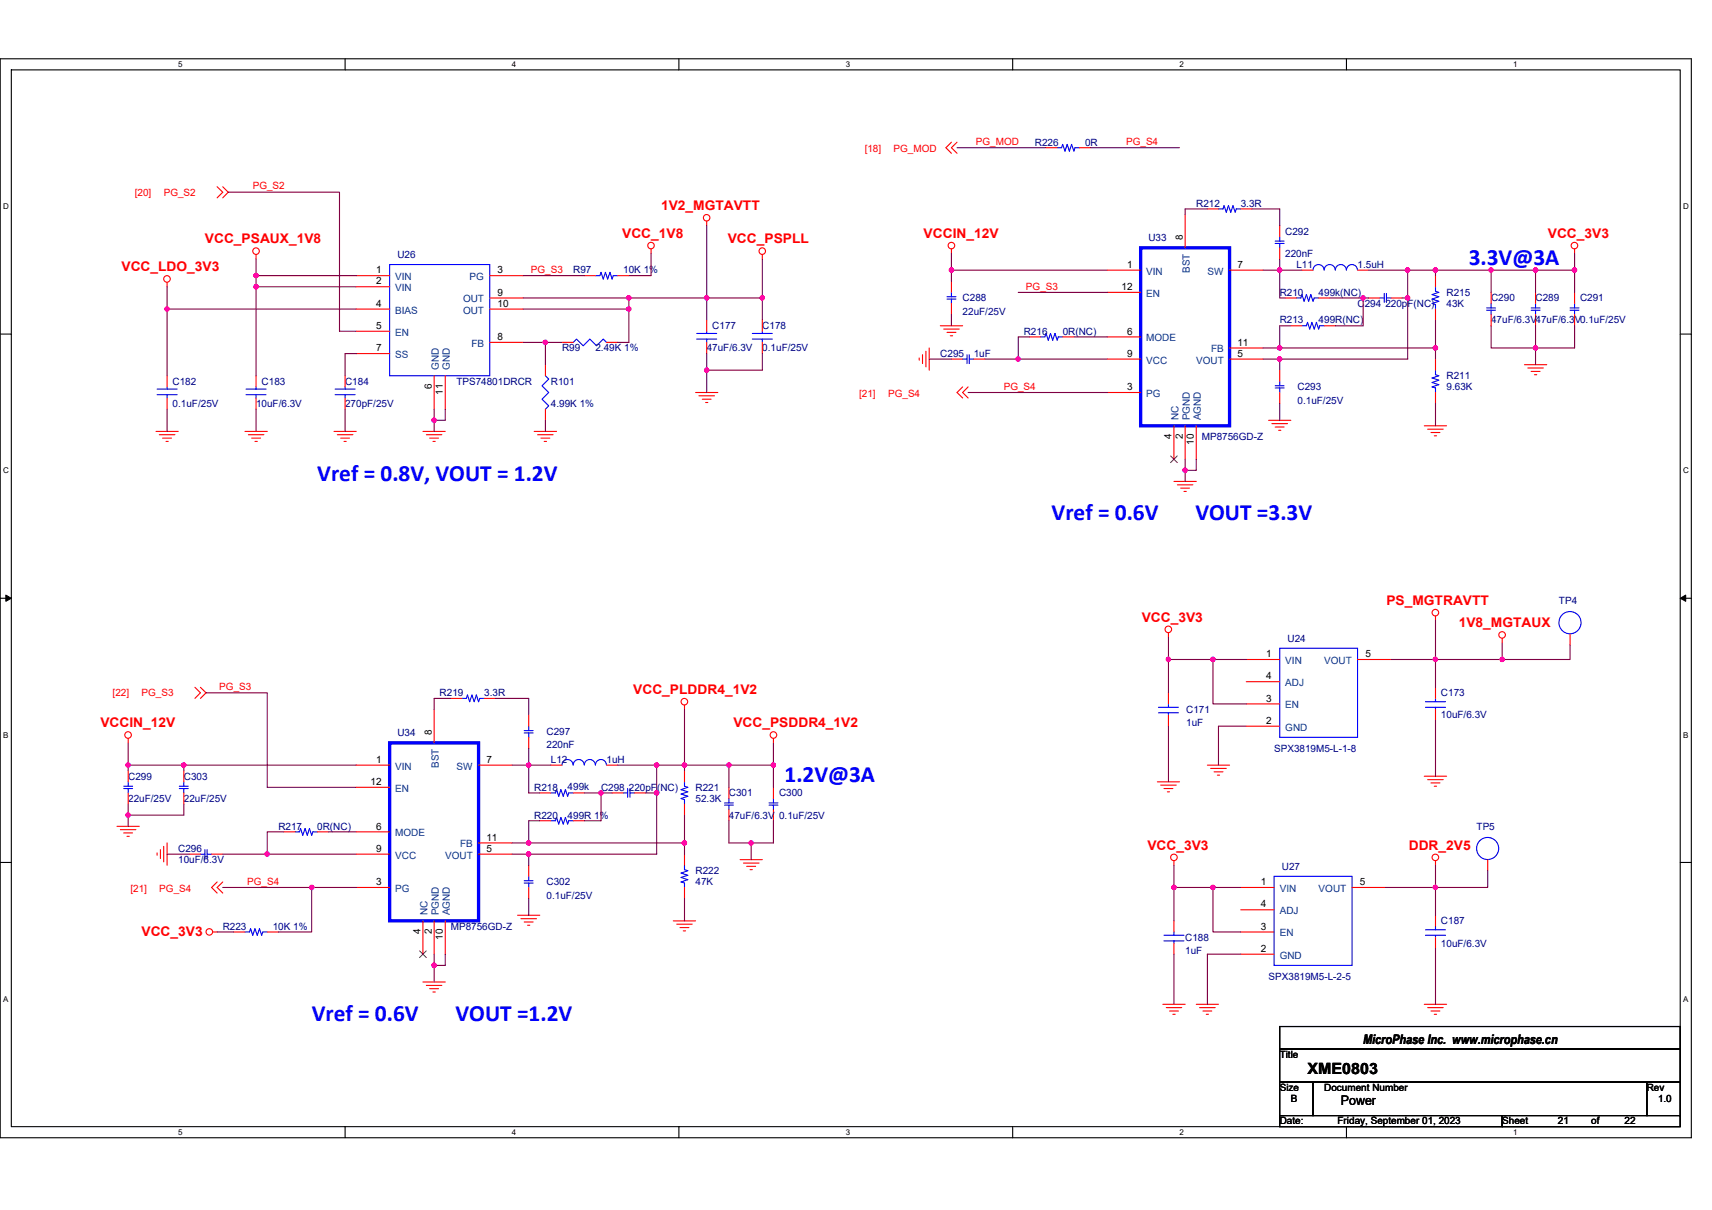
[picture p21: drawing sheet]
<svg xmlns="http://www.w3.org/2000/svg" width="297mm" height="210mm" viewBox="0 0 297 210" stroke-linecap="round" stroke-linejoin="round" font-family="sans-serif">
<defs><g id="words">
<g font-size="4" fill="#00f">
<text x="254.8" y="45.9">3.3V@3A</text>
<text x="55.1" y="83.5">Vref = 0.8V, VOUT = 1.2V</text>
<text x="182.5" y="90.3">Vref = 0.6V</text>
<text x="207.4" y="90.3">VOUT =3.3V</text>
<text x="136.1" y="135.7">1.2V@3A</text>
<text x="54.1" y="177.2">Vref = 0.6V</text>
<text x="79" y="177.2">VOUT =1.2V</text>
</g>
<text font-size="2.7" x="226.9" y="186.4">XME0803</text>
<g font-size="2.3" fill="#f00">
<text x="107.9" y="41.3">VCC_1V8</text>
<text x="114.7" y="36.5">1V2_MGTAVTT</text>
<text x="160.2" y="41.3">VCCIN_12V</text>
<text x="268.6" y="41.3">VCC_3V3</text>
<text x="21.1" y="47.1">VCC_LDO_3V3</text>
<text x="35.6" y="42.2">VCC_PSAUX_1V8</text>
<text x="126.3" y="42.2">VCC_PSPLL</text>
<text x="198.1" y="107.9">VCC_3V3</text>
<text x="240.6" y="105">PS_MGTRAVTT</text>
<text x="253.1" y="108.9">1V8_MGTAUX</text>
<text x="109.9" y="120.4">VCC_PLDDR4_1V2</text>
<text x="17.4" y="126.2">VCCIN_12V</text>
<text x="127.3" y="126.2">VCC_PSDDR4_1V2</text>
<text x="199.1" y="147.5">VCC_3V3</text>
<text x="244.4" y="147.5">DDR_2V5</text>
<text x="24.5" y="162.5">VCC_3V3</text>
</g>
<g font-size="2.3">
<text x="236.5" y="181.1">MicroPhase Inc. www.microphase.cn</text>
<text x="232.6" y="191.8">Power</text>
</g>
<g font-size="1.7" fill="#f00">
<text x="150" y="26.4">[18]</text>
<text x="155" y="26.4">PG_MOD</text>
<text x="169.3" y="25.1">PG_MOD</text>
<text x="195.4" y="25.1">PG_S4</text>
<text x="23.4" y="34">[20]</text>
<text x="28.4" y="34">PG_S2</text>
<text x="43.9" y="32.9">PG_S2</text>
<text x="92.1" y="47.3">PG_S3</text>
<text x="178" y="50.2">PG_S3</text>
<text x="149.1" y="68.9">[21]</text>
<text x="154.1" y="68.9">PG_S4</text>
<text x="174.2" y="67.6">PG_S4</text>
<text x="38.1" y="119.7">PG_S3</text>
<text x="19.5" y="120.8">[22]</text>
<text x="24.5" y="120.8">PG_S3</text>
<text x="22.6" y="154.8">[21]</text>
<text x="27.6" y="154.8">PG_S4</text>
<text x="42.9" y="153.5">PG_S4</text>
</g>
<g font-size="1.7" fill="#000080">
<text x="179.6" y="25.3">R226</text>
<text x="188.3" y="25.3">0R</text>
<text x="207.6" y="35.9">R212</text>
<text x="215.3" y="35.9">3.3R</text>
<text x="199.3" y="41.9">U33</text>
<text x="223" y="40.7">C292</text>
<text x="69" y="44.7">U26</text>
<text x="99.5" y="47.5">R97</text>
<text x="108.1" y="47.5">10K 1%</text>
<text x="223" y="44.6">220nF</text>
<text x="224.9" y="46.5">L11</text>
<text x="235.5" y="46.5">1.5uH</text>
<text x="167" y="52.3">C288</text>
<text x="222" y="51.3">R210</text>
<text x="228.8" y="51.3">499k(NC)</text>
<text x="235.5" y="53.3">C294 220pF(NC)</text>
<text x="251" y="51.3">R215</text>
<text x="251" y="53.3">43K</text>
<text x="258.7" y="52.3">C290</text>
<text x="266.4" y="52.3">C289</text>
<text x="274.1" y="52.3">C291</text>
<text x="123.6" y="57.1">C177</text>
<text x="132.3" y="57.1">C178</text>
<text x="167" y="54.6">22uF/25V</text>
<text x="177.6" y="58.1">R216</text>
<text x="184.4" y="58.1">0R(NC)</text>
<text x="222" y="56.1">R213</text>
<text x="228.8" y="56.1">499R(NC)</text>
<text x="258.7" y="56.1">47uF/6.3V47uF/6.3V0.1uF/25V</text>
<text x="97.5" y="61">R99</text>
<text x="103.3" y="61">2.49K 1%</text>
<text x="122.6" y="61">47uF/6.3V</text>
<text x="132.3" y="61">0.1uF/25V</text>
<text x="163.1" y="61.9">C295</text>
<text x="168.9" y="61.9">1uF</text>
<text x="251" y="65.8">R211</text>
<text x="29.9" y="66.8">C182</text>
<text x="29.9" y="70.6">0.1uF/25V</text>
<text x="44.4" y="70.6">10uF/6.3V</text>
<text x="45.4" y="66.8">C183</text>
<text x="59.9" y="66.8">C184</text>
<text x="59.9" y="70.6">270pF/25V</text>
<text x="79.2" y="66.8">TPS74801DRCR</text>
<text x="95.6" y="66.8">R101</text>
<text x="95.6" y="70.6">4.99K 1%</text>
<text x="225.1" y="67.7">C293</text>
<text x="225.1" y="70">0.1uF/25V</text>
<text x="251" y="67.7">9.63K</text>
<text x="208.5" y="76.4">MP8756GD-Z</text>
<text x="270.5" y="104.8">TP4</text>
<text x="223.4" y="111.4">U24</text>
<text x="76.3" y="120.8">R219</text>
<text x="84" y="120.8">3.3R</text>
<text x="205.8" y="123.7">C171</text>
<text x="250" y="120.8">C173</text>
<text x="250" y="124.7">10uF/6.3V</text>
<text x="69" y="127.8">U34</text>
<text x="94.8" y="127.6">C297</text>
<text x="94.8" y="129.9">220nF</text>
<text x="205.8" y="126">1uF</text>
<text x="221.1" y="130.5">SPX3819M5-L-1-8</text>
<text x="22.2" y="135.3">C299</text>
<text x="31.9" y="135.3">C303</text>
<text x="92.7" y="137.2">R218</text>
<text x="95.6" y="132.4">L12</text>
<text x="98.5" y="137">499k</text>
<text x="104.3" y="137.2">C298 220pF(NC)</text>
<text x="105.2" y="132.4">1uH</text>
<text x="120.7" y="137.2">R221</text>
<text x="22.2" y="139.1">22uF/25V</text>
<text x="31.9" y="139.1">22uF/25V</text>
<text x="48.3" y="144">R217</text>
<text x="55" y="144">0R(NC)</text>
<text x="92.7" y="142">R220</text>
<text x="98.5" y="142">499R 1%</text>
<text x="120.7" y="139.1">52.3K</text>
<text x="126.5" y="138.2">C301</text>
<text x="126.5" y="142">47uF/6.3V 0.1uF/25V</text>
<text x="135.2" y="138.2">C300</text>
<text x="256.2" y="144">TP5</text>
<text x="30.9" y="147.8">C296</text>
<text x="30.9" y="149.8">10uF/6.3V</text>
<text x="94.8" y="153.6">C302</text>
<text x="94.8" y="155.9">0.1uF/25V</text>
<text x="120.7" y="151.7">R222</text>
<text x="120.7" y="153.6">47K</text>
<text x="222.4" y="150.9">U27</text>
<text x="38.6" y="161.4">R223</text>
<text x="47.3" y="161.4">10K 1%</text>
<text x="78.2" y="161.4">MP8756GD-Z</text>
<text x="250" y="160.4">C187</text>
<text x="205.6" y="163.3">C188</text>
<text x="205.6" y="165.6">1uF</text>
<text x="250" y="164.3">10uF/6.3V</text>
<text x="220.1" y="170">SPX3819M5-L-2-5</text>
</g>
<g font-size="1.7">
<text x="205.2" y="41.7" transform="rotate(-90 205.2 41.7)">8</text>
<text x="65.3" y="47.4">1</text>
<text x="86.3" y="47.4">3</text>
<text x="195.6" y="46.5">1</text>
<text x="214.7" y="46.5">7</text>
<text x="65.3" y="49.4">2</text>
<text x="65.3" y="53.2">4</text>
<text x="86.3" y="51.3">9</text>
<text x="86.3" y="53.2">10</text>
<text x="194.6" y="50.3">12</text>
<text x="65.3" y="57.1">5</text>
<text x="86.3" y="59">8</text>
<text x="195.6" y="58.1">6</text>
<text x="214.7" y="60">11</text>
<text x="65.3" y="61">7</text>
<text x="195.6" y="61.9">9</text>
<text x="214.7" y="61.9">5</text>
<text x="74.9" y="67.5" transform="rotate(-90 74.9 67.5)">6</text>
<text x="76.9" y="68.5" transform="rotate(-90 76.9 68.5)">11</text>
<text x="195.6" y="67.7">3</text>
<text x="203.3" y="76.2" transform="rotate(-90 203.3 76.2)">4</text>
<text x="205.2" y="76.2" transform="rotate(-90 205.2 76.2)">2</text>
<text x="207.2" y="77.2" transform="rotate(-90 207.2 77.2)">10</text>
<text x="219.7" y="114">1</text>
<text x="219.7" y="117.9">4</text>
<text x="236.9" y="114">5</text>
<text x="219.7" y="121.8">3</text>
<text x="219.7" y="125.6">2</text>
<text x="74.9" y="127.6" transform="rotate(-90 74.9 127.6)">8</text>
<text x="64.3" y="136.2">12</text>
<text x="65.3" y="132.4">1</text>
<text x="84.4" y="132.4">7</text>
<text x="65.3" y="144">6</text>
<text x="65.3" y="147.8">9</text>
<text x="84.4" y="147.8">5</text>
<text x="84.4" y="145.9">11</text>
<text x="65.3" y="153.6">3</text>
<text x="218.7" y="153.6">1</text>
<text x="235.9" y="153.6">5</text>
<text x="218.7" y="157.5">4</text>
<text x="218.7" y="161.3">3</text>
<text x="73" y="162.1" transform="rotate(-90 73 162.1)">4</text>
<text x="74.9" y="162.1" transform="rotate(-90 74.9 162.1)">2</text>
<text x="76.9" y="163.1" transform="rotate(-90 76.9 163.1)">10</text>
<text x="218.7" y="165.2">2</text>
<text x="222" y="183.6">Title</text>
<text x="222" y="189.3">Size</text>
<text x="224" y="191.3">B</text>
<text x="229.8" y="189.3">Document Number</text>
<text x="285.7" y="189.3">Rev</text>
<text x="287.7" y="191.3">1.0</text>
<text x="222" y="195.1">Date:</text>
<text x="232.1" y="195.1">Friday, September 01, 2023</text>
<text x="260.6" y="195.1">Sheet</text>
<text x="270.3" y="195.1">21</text>
<text x="276.1" y="195.1">of</text>
<text x="281.9" y="195.1">22</text>
</g>
<g font-size="1.7" fill="#004080">
<text x="198.9" y="47.7">VIN</text>
<text x="206.4" y="47.3" transform="rotate(-90 206.4 47.3)">BST</text>
<text x="209.5" y="47.7">SW</text>
<text x="68.6" y="48.6">VIN</text>
<text x="68.6" y="50.5">VIN</text>
<text x="80.3" y="52.5">OUT</text>
<text x="81.5" y="48.6">PG</text>
<text x="198.9" y="51.5">EN</text>
<text x="68.6" y="54.4">BIAS</text>
<text x="68.6" y="58.3">EN</text>
<text x="80.3" y="54.4">OUT</text>
<text x="198.9" y="59.2">MODE</text>
<text x="68.6" y="62.1">SS</text>
<text x="76.1" y="64.2" transform="rotate(-90 76.1 64.2)">GND</text>
<text x="78.1" y="64.2" transform="rotate(-90 78.1 64.2)">GND</text>
<text x="81.8" y="60.2">FB</text>
<text x="198.9" y="63.1">VCC</text>
<text x="207.5" y="63.1">VOUT</text>
<text x="210.1" y="61.2">FB</text>
<text x="198.9" y="68.9">PG</text>
<text x="204.5" y="72.9" transform="rotate(-90 204.5 72.9)">NC</text>
<text x="206.4" y="72.9" transform="rotate(-90 206.4 72.9)">PGND</text>
<text x="208.4" y="72.9" transform="rotate(-90 208.4 72.9)">AGND</text>
<text x="223" y="115.2">VIN</text>
<text x="223" y="119.1">ADJ</text>
<text x="229.7" y="115.2">VOUT</text>
<text x="223" y="122.9">EN</text>
<text x="223" y="126.8">GND</text>
<text x="68.6" y="133.6">VIN</text>
<text x="68.6" y="137.4">EN</text>
<text x="76.1" y="133.2" transform="rotate(-90 76.1 133.2)">BST</text>
<text x="79.2" y="133.6">SW</text>
<text x="68.6" y="145.1">MODE</text>
<text x="68.6" y="149">VCC</text>
<text x="77.2" y="149">VOUT</text>
<text x="79.8" y="147.1">FB</text>
<text x="68.6" y="154.8">PG</text>
<text x="222" y="154.8">VIN</text>
<text x="228.8" y="154.8">VOUT</text>
<text x="74.2" y="158.8" transform="rotate(-90 74.2 158.8)">NC</text>
<text x="76.1" y="158.8" transform="rotate(-90 76.1 158.8)">PGND</text>
<text x="78.1" y="158.8" transform="rotate(-90 78.1 158.8)">AGND</text>
<text x="222" y="158.7">ADJ</text>
<text x="222" y="162.5">EN</text>
<text x="222" y="166.4">GND</text>
</g>
<g font-size="1.4">
<text x="30.9" y="11.7">5</text>
<text x="88.8" y="11.7">4</text>
<text x="146.7" y="11.7">3</text>
<text x="204.7" y="11.7">2</text>
<text x="262.6" y="11.7">1</text>
<text x=".5" y="36.3">D</text>
<text x="292" y="36.3">D</text>
<text x=".5" y="82.1">C</text>
<text x="292" y="82.1">C</text>
<text x=".5" y="128">B</text>
<text x="292" y="128">B</text>
<text x=".5" y="173.8">A</text>
<text x="292" y="173.8">A</text>
<text x="30.9" y="197">5</text>
<text x="88.8" y="197">4</text>
<text x="146.7" y="197">3</text>
<text x="204.7" y="197">2</text>
<text x="262.6" y="197">1</text>
</g>
</g></defs>
<path d="M0 10.2h293.5v187.2h-293.5zM2 12.1h289.5v183.4h-289.5z" fill="none" stroke="#000" stroke-width=".19"/>
<g fill="#fff">
<path d="M30.9 10.4h.8v1.6h-.8z"/>
<path d="M30.9 195.7h.8v1.6h-.8z"/>
</g>
<path d="M59.9 10.2v1.9M59.9 195.5v1.9" fill="none" stroke="#000" stroke-width=".19"/>
<g fill="#fff">
<path d="M88.8 10.4h.8v1.6h-.8z"/>
<path d="M88.8 195.7h.8v1.6h-.8z"/>
</g>
<path d="M117.8 10.2v1.9M117.8 195.5v1.9" fill="none" stroke="#000" stroke-width=".19"/>
<g fill="#fff">
<path d="M146.7 10.4h.8v1.6h-.8z"/>
<path d="M146.7 195.7h.8v1.6h-.8z"/>
</g>
<path d="M175.7 10.2v1.9M175.7 195.5v1.9" fill="none" stroke="#000" stroke-width=".19"/>
<g fill="#fff">
<path d="M204.7 10.4h.7v1.6h-.7z"/>
<path d="M204.7 195.7h.7v1.6h-.7z"/>
</g>
<path d="M233.6 10.2v1.9M233.6 195.5v1.9" fill="none" stroke="#000" stroke-width=".19"/>
<g fill="#fff">
<path d="M262.6 10.4h.7v1.6h-.7z"/>
<path d="M262.6 195.7h.7v1.6h-.7z"/>
<path d="M.5 35.1h1v1.5h-1z"/>
<path d="M292 35.1h1v1.5h-1z"/>
<path d="M.5 80.9h1v1.5h-1z"/>
<path d="M292 80.9h1v1.5h-1z"/>
</g>
<path d="M0 58h2M291.5 58h2" fill="none" stroke="#000" stroke-width=".19"/>
<g fill="#fff">
<path d="M.5 126.7h.9v1.6h-.9z"/>
<path d="M292 126.7h.9v1.6h-.9z"/>
</g>
<path d="M0 103.8h2M291.5 103.8h2" fill="none" stroke="#000" stroke-width=".19"/>
<path d="M1 103.3l1 .5-1 .6zM291.5 103.8l1-.5v1.1z" fill="#000" stroke="#000" stroke-width=".17"/>
<g fill="#fff">
<path d="M.5 172.6h.9v1.5h-.9z"/>
<path d="M292 172.6h.9v1.5h-.9z"/>
</g>
<path d="M0 149.7h2M291.5 149.7h2M222 178.1h69.5v3.9h-69.5zM222 182h69.5v5.8h-69.5zM222 187.8h5.8v5.8h-5.8zM222 193.6h38.6v1.9h-38.6zM227.8 187.8h57.9v5.8h-57.9zM260.6 193.6h30.9v1.9h-30.9zM285.7 187.8h5.8v5.8h-5.8z" fill="none" stroke="#000" stroke-width=".19"/>
<g fill="none" stroke="#f00" stroke-width=".19">
<path d="M37.7 32.4l.9 1-.9 .9M38.6 32.4l1 1-1 .9M122.6 38.4v.8M165.1 24.7l-1 .9 1 1M166 24.7l-.9 .9 .9 1M181.5 25.6h1.9M187.3 25.6h1.9M205.6 37.2v5.8M209.5 36.3h1.9M215.3 36.3h1.9M222 39.2v1.9M29 49v.8"/>
<path d="M44.4 44.2v.7M61.8 47.8h5.8M61.8 49.8h5.8M61.8 53.6h5.8M61.8 57.5h5.8M85 59.4h5.8M85 51.7h5.8M85 53.6h5.8M85 47.8h5.8M97.5 59.4h2M101.4 47.8h1.9M105.2 59.4h2"/>
<path d="M107.2 47.8h1.9M113 43.2v.8M122.6 55.6v1.9M122.6 59.4v2M132.3 44.2v.7M132.3 55.6v1.9M132.3 59.4v2M163.1 56.5h3.9M163.7 57.1h2.7M164.3 57.7h1.6M164.9 58.3h.4M165.1 43.2v.8"/>
<path d="M165.1 48.8v1.9M165.1 52.7v1.9M178.6 58.5h1.9M184.4 58.5h1.9M192.1 46.9h5.8M192.1 58.5h5.8M192.1 50.7h5.8M213.3 46.9h5.8M222 43v1.9M223 51.7h1.9M224 56.5h1.9M225.9 46.9h1.9"/>
<path d="M228.8 51.7h1.9M229.8 56.5h1.9M235.5 46.9h2M237.5 51.7h1.9M241.3 51.7h2M249.1 47.8v2M249.1 53.6v2M258.7 50.7v2M258.7 54.6v1.9M266.4 50.7v2M266.4 54.6v1.9M273.2 43.2v.8"/>
<path d="M273.2 50.7v2M273.2 54.6v1.9M27.1 74.9h3.8M27.6 75.4h2.7M28.2 76h1.6M28.8 76.6h.4M29 65.2v1.9M29 69.1v1.9M42.5 74.9h3.9M43.1 75.4h2.7M43.7 76h1.5M44.2 76.6h.4"/>
<path d="M44.4 65.2v1.9M44.4 69.1v1.9M58 74.9h3.8M58.5 75.4h2.7M59.1 76h1.5M59.7 76.6h.4M59.9 65.2v1.9M59.9 69.1v1.9M61.8 61.4h5.8M73.4 74.9h3.9M74 75.4h2.7M74.5 76h1.6"/>
<path d="M75.1 76.6h.4M75.3 65.2v5.8M77.3 65.2v5.8M92.7 74.9h3.9M93.3 75.4h2.7M93.8 76h1.6M94.4 76.6h.4M94.6 63.3v1.9M94.6 71v1.9M120.7 68.1h3.8M121.3 68.7h2.7M121.9 69.3h1.5"/>
<path d="M122.4 69.8h.4M159.5 62.1v.4M160.1 61.6v1.5M160.7 61v2.7M161.2 60.4v3.8M165.1 62.3h1.9M167 67.1l-1 1 1 1M168 67.1l-1 1 1 1M168.9 62.3h2M192.1 68.1h5.8M192.1 62.3h5.8M203.7 73.9v5.8"/>
<path d="M205.6 73.9v5.8M207.6 73.9v5.8M213.3 62.3h5.8M213.3 60.4h5.8M220.1 72.9h3.9M220.7 73.5h2.7M221.3 74.1h1.5M221.8 74.7h.4M222 64.2v2M222 68.1v1.9M247.1 73.9h3.9M247.7 74.5h2.7"/>
<path d="M248.3 75.1h1.5M248.9 75.6h.4M249.1 62.3v1.9M249.1 68.1v1.9M264.5 63.3h3.9M265.1 63.9h2.7M265.7 64.5h1.5M266.2 65h.4M203.7 83.5h3.9M204.3 84.1h2.7M204.8 84.7h1.6M205.4 85.3h.4"/>
<path d="M33.8 119.3l1 .9-1 1M34.8 119.3l.9 .9-.9 1M202.7 109.8v.8M216.2 114.4h5.8M216.2 118.3h5.8M235.5 114.4h5.8M249.1 106.9v.8M249.1 119.3v1.9M260.6 110.8v.7M272.4 110v1.9M22.2 128.1v.8M22.2 133.8v1.9"/>
<path d="M22.2 137.6v1.9M31.9 133.8v1.9M31.9 137.6v1.9M61.8 132.8h5.8M61.8 136.6h5.8M75.3 123.1v5.8M78.2 121.2h2M83 132.8h5.8M84 121.2h1.9M91.7 124.1v1.9M91.7 128v1.9M93.7 137.6h1.9"/>
<path d="M95.6 132.8h1.9M99.5 137.6h1.9M105.2 132.8h2M106.2 137.6h1.9M110.1 137.6h1.9M118.8 122.4v.7M118.8 133.8v1.9M118.8 139.5v2M126.5 136.6v2M134.2 136.6v2M134.2 128.1v.8M200.8 135.7h3.9"/>
<path d="M201.4 136.2h2.7M201.9 136.8h1.6M202.5 137.4h.4M202.7 124.1v1.9M202.7 120.2v2M209.5 132.8h3.8M210.1 133.3h2.7M210.6 133.9h1.6M211.2 134.5h.4M216.2 122.2h5.8M216.2 126h5.8M247.1 134.7h3.9"/>
<path d="M247.7 135.3h2.7M248.3 135.9h1.5M248.9 136.4h.4M249.1 123.1v2M20.3 143.4h3.9M20.9 144h2.7M21.5 144.5h1.5M22 145.1h.4M27.3 148v.4M27.8 147.4v1.6M28.4 146.9v2.7M29 146.3v3.9"/>
<path d="M32.8 148.2h2M36.7 148.2h1.9M37.7 153.1l-1 .9 1 1M38.6 153.1l-.9 .9 .9 1M49.3 144.4h1.9M55.1 144.4h1.9M61.8 154h5.8M61.8 144.4h5.8M61.8 148.2h5.8M73.4 159.8v5.8M75.3 159.8v5.8M77.3 159.8v5.8"/>
<path d="M83 148.2h5.8M83 146.3h5.8M89.8 158.8h3.9M90.4 159.4h2.7M90.9 160h1.6M91.7 150.2v1.9M91.7 154v1.9M93.7 142.4h1.9M99.5 142.4h1.9M116.8 159.8h3.9M118.8 148.2v2M118.8 154v1.9"/>
<path d="M126.5 140.5v1.9M128.4 149.2h3.9M129 149.8h2.7M129.6 150.3h1.5M130.2 150.9h.3M134.2 140.5v1.9M203.7 159.8v1.9M203.7 149.4v.8M215.3 154h5.8M215.3 157.9h5.8M234.6 154h5.8M249.1 149.4v.8"/>
<path d="M249.1 158.8v2M258.1 149.2v1.9M36.9 161.7h.8M40.6 161.7h1.9M46.4 161.7h1.9M73.4 170.4h3.9M74 171h2.7M74.5 171.6h1.6M75.1 172.1h.4M91.5 160.6h.4M117.4 160.4h2.7M118 161h1.5"/>
<path d="M118.6 161.5h.4M201.8 174.3h3.8M202.4 174.9h2.6M202.9 175.5h1.6M203.5 176h.4M203.7 163.7v1.9M207.6 174.3h3.8M208.1 174.9h2.7M208.7 175.5h1.5M209.3 176h.4M215.3 161.7h5.8M215.3 165.6h5.8"/>
<path d="M247.1 174.3h3.9M247.7 174.9h2.7M248.3 175.5h1.5M248.9 176h.4M249.1 162.7v1.9"/>
<circle cx="122.6" cy="37.8" r=".57"/>
<circle cx="29" cy="48.4" r=".57"/>
<circle cx="44.4" cy="43.6" r=".57"/>
<circle cx="112.9" cy="42.6" r=".57"/>
<circle cx="132.2" cy="43.6" r=".57"/>
<circle cx="165.1" cy="42.6" r=".57"/>
<circle cx="273.2" cy="42.6" r=".57"/>
<circle cx="202.7" cy="109.2" r=".57"/>
<circle cx="249" cy="106.3" r=".57"/>
<circle cx="260.6" cy="110.2" r=".57"/>
<circle cx="22.2" cy="127.5" r=".57"/>
<circle cx="118.7" cy="121.8" r=".57"/>
<circle cx="134.2" cy="127.5" r=".57"/>
<circle cx="203.7" cy="148.8" r=".57"/>
<circle cx="249" cy="148.8" r=".57"/>
<circle cx="36.3" cy="161.7" r=".57"/>
</g>
<g fill="none" stroke="#00f" stroke-width=".19">
<path d="M183.4 25.6h.8l.2-.5 .4 1.1 .4-1.1 .3 1.1 .4-1.1 .4 1.1 .2-.6h.8M211.4 36.3h.8l.2-.6 .4 1.1 .3-1.1 .4 1.1 .4-1.1 .4 1.1 .2-.5h.8M67.6 45.9h17.4v19.3h-17.4zM99.5 59.4l.5-.6 1.2 1.2 1.1-1.2 1.2 1.2 1.2-1.2 .5 .6M103.3 47.8h.8l.2-.5 .4 1.1 .3-1.1 .4 1.1 .4-1.1 .4 1.1 .2-.6h.8M120.9 58.8h3.5M120.9 57.9h3.5M122.6 57.5v.4M122.6 58.8v.6M130.5 58.8h3.5M130.5 57.9h3.5M132.3 57.5v.4"/>
<path d="M132.3 58.8v.6M164.3 51.5h1.6M164.3 51.9h1.6M165.1 50.7v.8M165.1 51.9v.8M180.5 58.5h.8l.2-.6 .4 1.1 .4-1.1 .3 1.1 .4-1.1 .4 1.1 .2-.5h.8M221.3 41.8h1.5M221.3 42.2h1.5M222 41.1v.7M222 42.2v.8M224.9 51.7h.8l.2-.6 .4 1.2 .4-1.2 .4 1.2 .3-1.2 .4 1.2 .2-.6h.8M225.9 56.5h.8l.2-.6 .3 1.2 .4-1.2 .4 1.2 .4-1.2 .4 1.2 .2-.6h.8"/>
<path d="M229.7 46.9a.96 .96 0 0 0-.9-1 .96 .96 0 0 0-1 1M233.6 46.9a.96 .96 0 0 0-1-1 .96 .96 0 0 0-.9 1 .95 .95 0 0 0-1-1 .95 .95 0 0 0-.9 1M235.5 46.9a.95 .95 0 0 0-.9-1 .95 .95 0 0 0-1 1M239.4 51.7h.8M240.2 50.9v1.6M240.6 51.7h.7M240.6 50.9v1.6M249.1 49.8v.7l.5 .2-1.1 .4 1.1 .4-1.1 .4 1.1 .4-1.1 .4 .6 .2v.7M257.9 53.4h1.6M257.9 53.8h1.6M258.7 52.7v.7M258.7 53.8v.8"/>
<path d="M265.7 53.4h1.5M265.7 53.8h1.5M266.4 52.7v.7M266.4 53.8v.8M272.4 53.4h1.6M272.4 53.8h1.6M273.2 52.7v.7M273.2 53.8v.8M27.3 68.5h3.4M27.3 67.5h3.4M29 67.1v.4M29 68.5v.6"/>
<path d="M42.7 68.5h3.5M42.7 67.5h3.5M44.4 67.1v.4M44.4 68.5v.6M58.1 68.5h3.5M58.1 67.5h3.5M59.9 67.1v.4M59.9 68.5v.6M94.6 65.2l.6 .6-1.2 1.2 1.2 1.1-1.2 1.2 1.2 1.1-.6 .6M167 62.3h.8M167.8 61.6v1.5M168.2 61.6v1.5"/>
<path d="M168.2 62.3h.7M221.3 67h1.5M221.3 67.3h1.5M222 66.2v.8M222 67.3v.8M249.1 64.2v.8l.5 .2-1.1 .4 1.1 .4-1.1 .4 1.1 .4-1.1 .3 .6 .2v.8M222 112.5h13.5v15.5h-13.5zM21.5 136.4h1.5M21.5 136.8h1.5M22.2 135.7v.7M22.2 136.8v.8M31.1 136.4h1.6"/>
<path d="M31.1 136.8h1.6M31.9 135.7v.7M31.9 136.8v.8M80.2 121.2h.7l.2-.6 .4 1.2 .4-1.2 .4 1.2 .4-1.2 .3 1.2 .2-.6h.8M90.9 126.8h1.6M90.9 127.2h1.6M91.7 126v.8M91.7 127.2v.8M95.6 137.6h.8l.2-.6 .3 1.2 .4-1.2 .4 1.2 .4-1.2 .4 1.2 .2-.6h.8M97.5 132.8a.96 .96 0 0 1 1-1 .96 .96 0 0 1 .9 1M99.5 132.8a.95 .95 0 0 1 .9-1 .95 .95 0 0 1 1 1 .96 .96 0 0 1 .9-1 .96 .96 0 0 1 1 1M103.3 132.8a.95 .95 0 0 1 1-1 .95 .95 0 0 1 .9 1"/>
<path d="M108.1 137.6h.8M108.9 136.8v1.6M109.3 136.8v1.6M109.3 137.6h.8M118.8 135.7v.7l.5 .2-1.1 .4 1.1 .4-1.1 .4 1.1 .4-1.1 .4 .6 .2v.7M125.7 139.3h1.6M125.7 139.7h1.6M126.5 138.6v.7M126.5 139.7v.8M133.4 139.3h1.6M133.4 139.7h1.6M134.2 138.6v.7"/>
<path d="M134.2 139.7v.8M201 122.7h3.5M201 123.7h3.5M202.7 123.7v.4M202.7 122.2v.5M247.3 121.8h3.5M247.3 122.7h3.5M249.1 122.7v.4M249.1 121.2v.6M34.8 148.2h.8M35.6 147.4v1.6M35.9 147.4v1.6"/>
<path d="M35.9 148.2h.8M51.2 144.4h.8l.2-.6 .3 1.1 .4-1.1 .4 1.1 .4-1.1 .4 1.1 .2-.5h.8M90.9 152.8h1.6M90.9 153.2h1.6M91.7 152.1v.7M91.7 153.2v.8M95.6 142.4h.8l.2-.5 .3 1.1 .4-1.1 .4 1.1 .4-1.1 .4 1.1 .2-.6h.8M118.8 150.2v.7l.5 .2-1.1 .4 1.1 .4-1.1 .4 1.1 .4-1.1 .4 .6 .1v.8M221.1 152.1h13.5v15.4h-13.5zM42.5 161.7h.8l.2-.5 .4 1.1 .3-1.1 .4 1.1 .4-1.1 .4 1.1 .2-.6h.8M201.9 162.3h3.5M201.9 163.3h3.5"/>
<path d="M203.7 163.3v.4M203.7 161.7v.6M247.3 161.4h3.5M247.3 162.3h3.5M249.1 162.3v.4M249.1 160.8v.6"/>
<circle cx="272.4" cy="108.1" r="1.92"/>
<circle cx="258.1" cy="147.2" r="1.92"/>
</g>
<path d="M197.9 43h15.4v30.9h-15.4zM67.6 128.9h15.4v30.9h-15.4z" fill="none" stroke="#00f" stroke-width=".57"/>
<path d="M203.1 79.1l1.2 1.2M204.3 79.1l-1.2 1.2M72.8 165l1.2 1.2M74 165l-1.2 1.2" fill="none" stroke="#804000" stroke-width=".17"/>
<g fill="none" stroke="#800040" stroke-width=".19">
<path d="M39.6 33.4h19.3v24.1h2.9M122.6 39.2v12.5M166 25.6h15.5M189.2 25.6h15.5M209.5 36.3h-3.9v.9M217.2 36.3h4.8v2.9M29 53.6v11.6M29 53.6h32.8M29 49.8v3.8M44.4 49.8h17.4M44.4 47.8h17.4M44.4 44.9v4.9"/>
<path d="M44.4 49.8v15.4M90.8 59.4h3.8v3.9M90.8 47.8h10.6M90.8 51.7h18.3M90.8 53.6h18.3M94.6 59.4h2.9M109.1 51.7h13.5M109.1 53.6v5.8h-1.9M109.1 51.7v1.9M113 44v3.8h-3.9M122.6 51.7h9.7M122.6 51.7v3.9"/>
<path d="M132.3 51.7v3.9M132.3 44.9v6.8M165.1 44v2.9M165.1 54.6v1.9M165.1 46.9v1.9M165.1 46.9h27M176.7 50.7h15.4M178.6 58.5h-1.9v3.8M186.3 58.5h5.8M219.1 46.9h2.9v4.8h1M222 44.9v2h3.9M224 56.5h-2v3.9"/>
<path d="M230.7 51.7h5.8M236.5 51.7v4.8h-4.8M236.5 51.7h1M237.5 46.9h6.7M243.3 51.7h.9M244.2 46.9h4.9M244.2 46.9v4.8M244.2 51.7v10.6h-22.2M249.1 46.9v.9M249.1 55.6v4.8M249.1 46.9h9.6M258.7 46.9v3.8"/>
<path d="M258.7 56.5v3.9h7.7M258.7 46.9h7.7M266.4 46.9v3.8M266.4 56.5v3.9M266.4 46.9h6.8M273.2 46.9v3.8M273.2 56.5v3.9h-6.8M273.2 44v2.9M29 71v3.9M44.4 71v3.9M59.9 71v3.9M61.8 61.4h-1.9v3.8"/>
<path d="M75.3 72.9v2M75.3 71v1.9M77.3 71v1.9h-2M94.6 72.9v2M122.6 61.4v2.8M122.6 64.2v3.9M132.3 61.4v2.8h-9.7M161.2 62.3h3.9M168 68.1h24.1M170.9 62.3h21.2M205.6 79.7v1.9M207.6 79.7v1.9h-2"/>
<path d="M219.1 60.4h2.9M219.1 62.3h2.9M222 60.4h27.1M222 62.3v1.9M222 70v2.9M249.1 70v3.9M249.1 60.4v1.9M266.4 60.4v2.9M205.6 81.6v1.9M202.7 110.6v3.8M202.7 114.4v5.8M202.7 114.4h7.8"/>
<path d="M210.5 114.4h5.7M210.5 114.4v7.8h5.7M241.3 114.4h7.8M249.1 114.4v4.9M249.1 107.7v6.7M249.1 114.4h11.5M260.6 111.5v2.9M272.4 111.9v2.5h-11.8M22.2 128.9v3.9M22.2 139.5v2M22.2 132.8h9.7M22.2 132.8v1"/>
<path d="M31.9 139.5v2h-9.7M31.9 132.8h29.9M31.9 132.8v1M35.7 120.2h10.7v16.4h15.4M78.2 121.2h-2.9v1.9M85.9 121.2h5.8v2.9M88.8 132.8h2.9M91.7 132.8v4.8h2M91.7 132.8h3.9M91.7 129.9v2.9M101.4 137.6h2.9M104.3 137.6v4.8h-2.9"/>
<path d="M104.3 137.6h1.9M107.2 132.8h6.7M112 137.6h1.9M113.9 132.8v4.8M113.9 137.6v10.6h-22.2M113.9 132.8h4.9M118.8 132.8h7.7M118.8 132.8v1M118.8 123.1v9.7M126.5 132.8h7.7M126.5 132.8v3.8M134.2 128.9v3.9"/>
<path d="M134.2 132.8v3.8M202.7 126v9.7M216.2 126h-4.8v6.8M249.1 125.1v9.6M22.2 141.5v1.9M29 148.2h3.8M38.6 148.2h7.8M38.6 154h15.5M46.4 148.2h15.4M49.3 144.4h-2.9v3.8M57 144.4h4.8M61.8 154h-7.7v7.7h-5.8"/>
<path d="M88.8 146.3h2.9M88.8 148.2h2.9M91.7 146.3h27.1M91.7 155.9v2.9M91.7 148.2v2M93.7 142.4h-2v3.9M118.8 155.9v3.9M118.8 141.5v4.8M118.8 146.3v1.9M126.5 142.4v3.9h3.8M130.3 146.3v2.9M134.2 142.4v3.9h-3.9"/>
<path d="M203.7 150.2v9.6M203.7 154h6.8M210.5 154v7.7h4.8M210.5 154h4.8M240.4 154h8.7M249.1 154v4.8M249.1 150.2v3.8M258.1 151.1v2.9h-9M37.7 161.7h2.9M75.3 165.6v1.9M75.3 167.5v2.9M77.3 165.6v1.9h-2"/>
<path d="M203.7 165.6v8.7M215.3 165.6h-5.8v8.7M249.1 164.6v9.7"/>
</g>
<g fill="#f0f" stroke="#f0f" stroke-width=".19">
<circle cx="75.3" cy="72.9" r=".38"/>
<circle cx="94.6" cy="59.4" r=".38"/>
<circle cx="109.1" cy="53.6" r=".38"/>
<circle cx="44.4" cy="47.8" r=".38"/>
<circle cx="132.2" cy="51.7" r=".38"/>
<circle cx="122.6" cy="64.2" r=".38"/>
<circle cx="109.1" cy="51.7" r=".38"/>
<circle cx="122.6" cy="51.7" r=".38"/>
<circle cx="44.4" cy="49.8" r=".38"/>
<circle cx="29" cy="53.6" r=".38"/>
<circle cx="165.1" cy="46.9" r=".38"/>
<circle cx="273.2" cy="46.9" r=".38"/>
<circle cx="258.7" cy="46.9" r=".38"/>
<circle cx="249" cy="46.9" r=".38"/>
<circle cx="266.4" cy="60.4" r=".38"/>
<circle cx="249" cy="60.4" r=".38"/>
<circle cx="222" cy="60.4" r=".38"/>
<circle cx="222" cy="46.9" r=".38"/>
<circle cx="244.2" cy="46.9" r=".38"/>
<circle cx="222" cy="62.3" r=".38"/>
<circle cx="244.2" cy="51.7" r=".38"/>
<circle cx="266.4" cy="46.9" r=".38"/>
<circle cx="205.6" cy="81.6" r=".38"/>
<circle cx="176.7" cy="62.3" r=".38"/>
<circle cx="134.2" cy="132.8" r=".38"/>
<circle cx="126.5" cy="132.8" r=".38"/>
<circle cx="130.3" cy="146.3" r=".38"/>
<circle cx="113.9" cy="132.8" r=".38"/>
<circle cx="104.3" cy="137.6" r=".38"/>
<circle cx="113.9" cy="137.6" r=".38"/>
<circle cx="118.7" cy="146.3" r=".38"/>
<circle cx="91.7" cy="146.3" r=".38"/>
<circle cx="91.7" cy="132.8" r=".38"/>
<circle cx="91.7" cy="148.2" r=".38"/>
<circle cx="75.3" cy="167.5" r=".38"/>
<circle cx="22.2" cy="141.5" r=".38"/>
<circle cx="22.2" cy="132.8" r=".38"/>
<circle cx="31.9" cy="132.8" r=".38"/>
<circle cx="46.4" cy="148.2" r=".38"/>
<circle cx="210.4" cy="114.4" r=".38"/>
<circle cx="202.7" cy="114.4" r=".38"/>
<circle cx="260.6" cy="114.4" r=".38"/>
<circle cx="249" cy="114.4" r=".38"/>
<circle cx="210.4" cy="154" r=".38"/>
<circle cx="203.7" cy="154" r=".38"/>
<circle cx="249" cy="154" r=".38"/>
<circle cx="54.1" cy="154" r=".38"/>
<circle cx="118.7" cy="132.8" r=".38"/>
<circle cx="236.5" cy="51.7" r=".38"/>
</g>
<use href="#words"/>
</svg>
